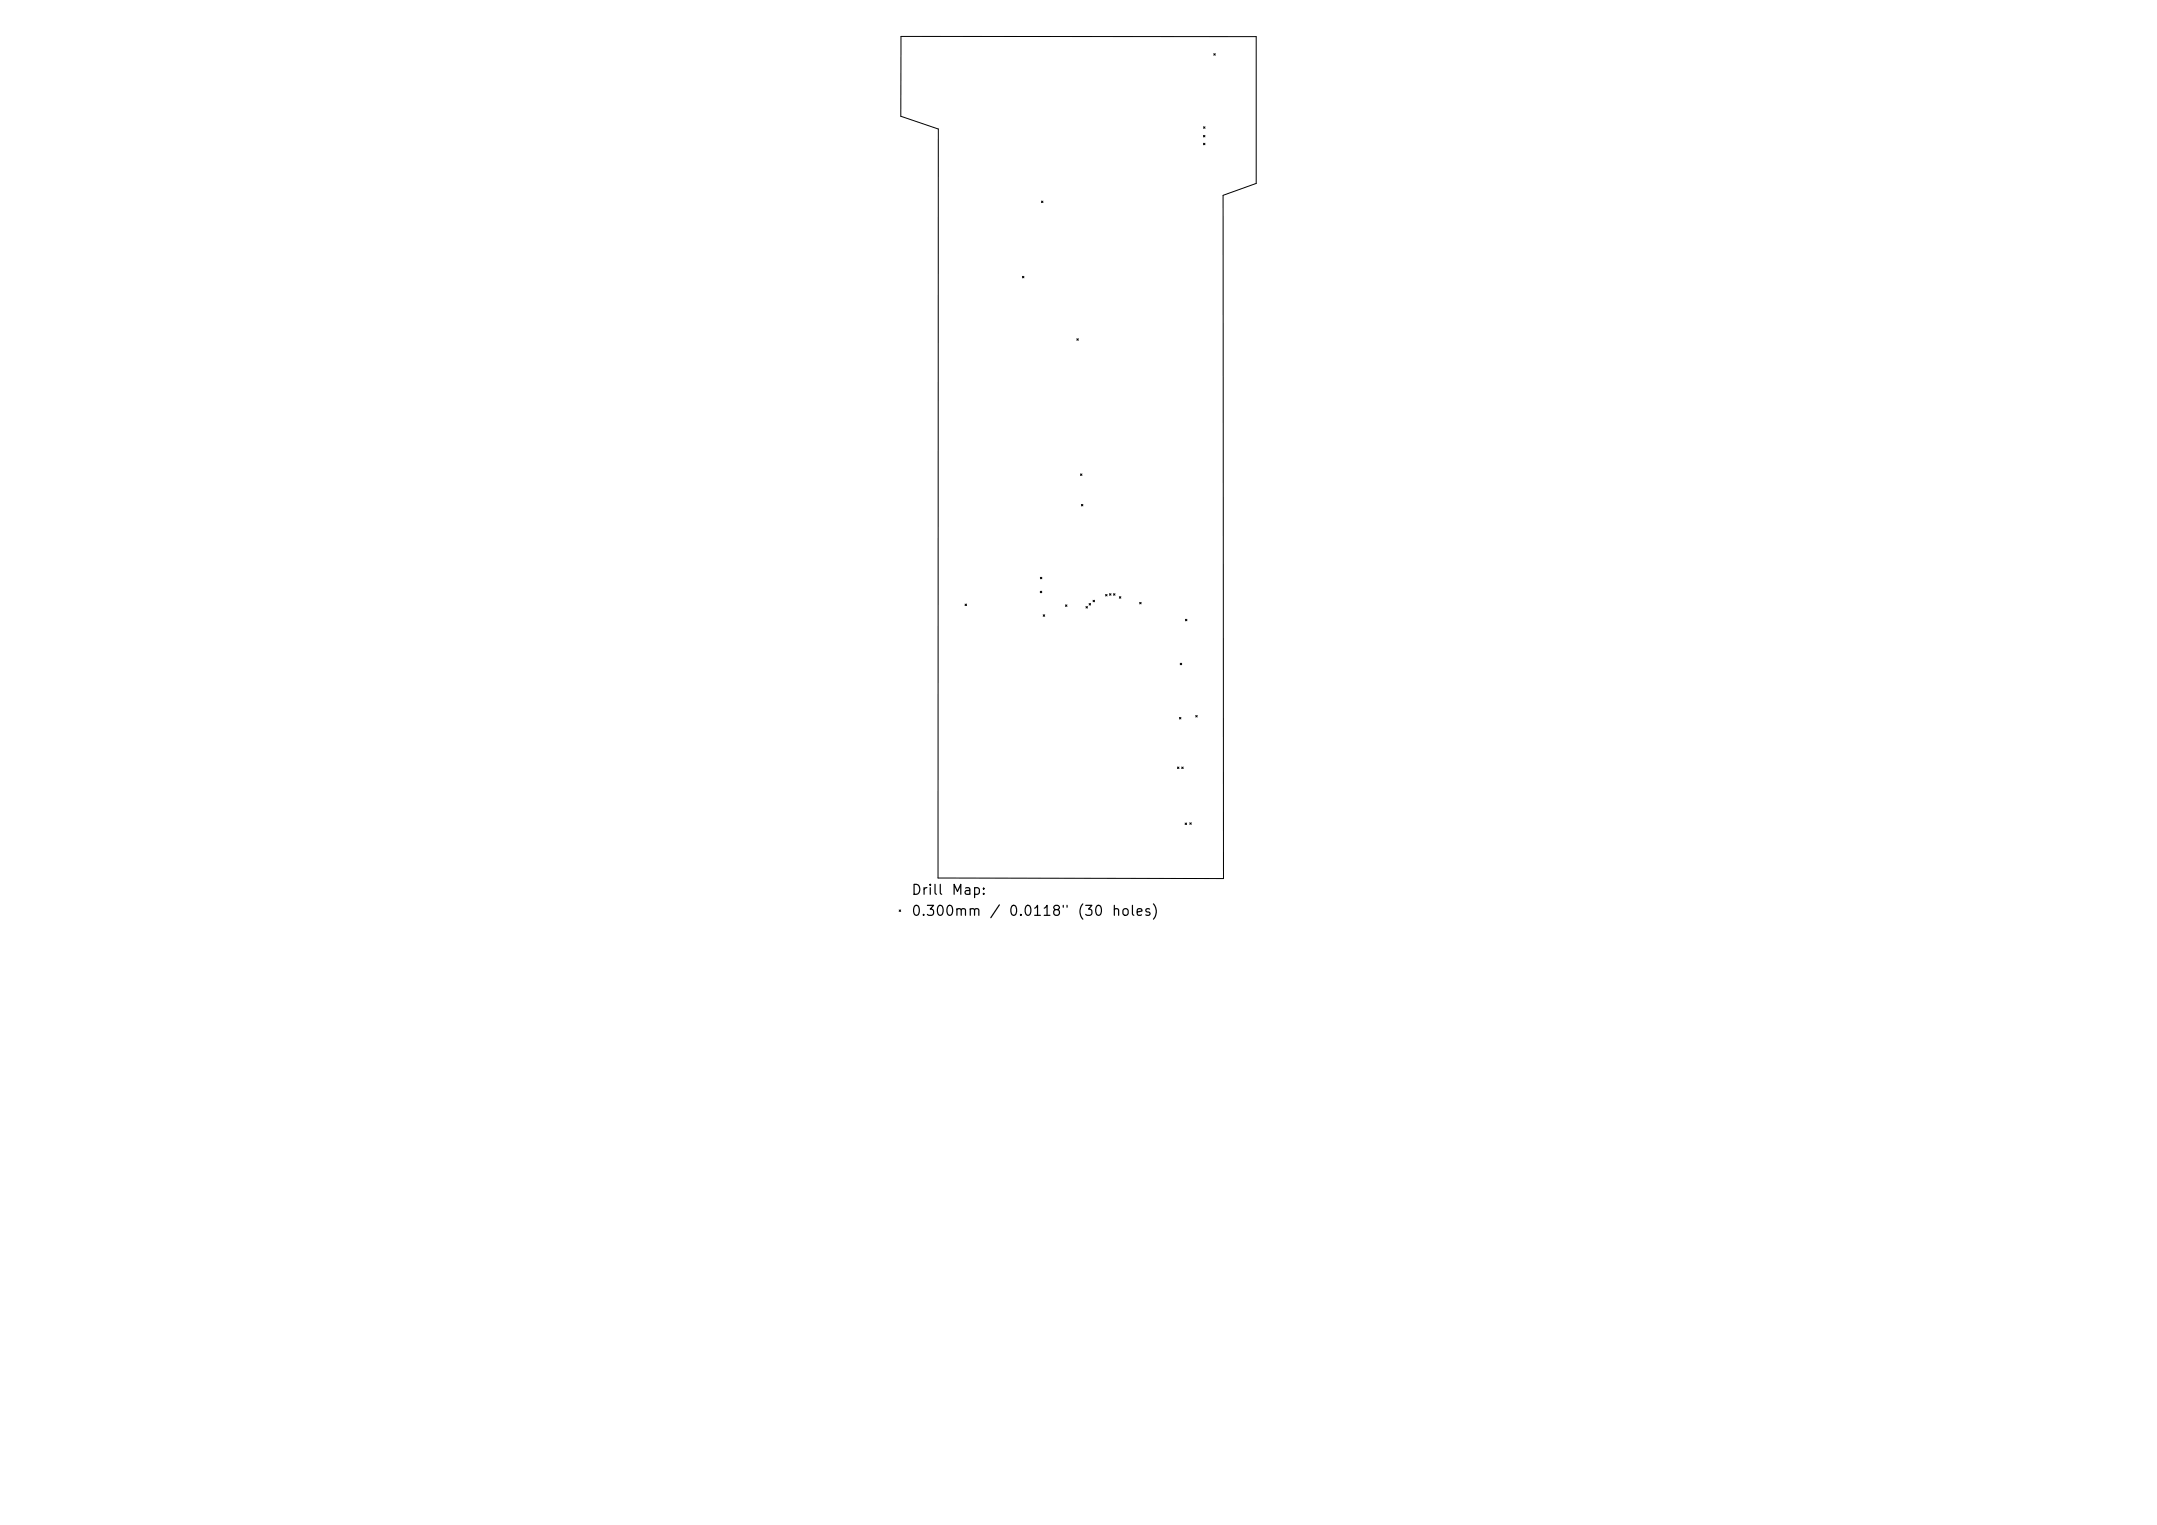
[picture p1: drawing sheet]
<svg xmlns="http://www.w3.org/2000/svg" width="297mm" height="210mm" viewBox="0 0 297 210" stroke-linecap="round" stroke-linejoin="round" font-family="sans-serif">
<defs><g id="words">
<g font-size="1.4">
<text x="125.4" y="123.6">Drill</text>
<text x="130.9" y="123.6">Map:</text>
<text x="125.4" y="126.5">0.300mm</text>
<text x="136.2" y="126.5">/</text>
<text x="138.8" y="126.5">0.0118&quot;</text>
<text x="148.2" y="126.5">(30</text>
<text x="153" y="126.5">holes)</text>
</g>
</g></defs>
<g fill="none" stroke="#000" stroke-width=".14">
<path d="M124.1 5h48.9v20.3l-4.6 1.6 .1 94.1-39.3-.1v-103.1l-5.2-1.8zM165.7 18.6l.2 .3M165.7 19.7l.2 .2M165.7 17.5l.2 .2M165.9 18.6l-.2 .3M165.9 19.7l-.2 .2M165.9 17.5l-.2 .2M167.1 7.4l.2 .2M167.3 7.4l-.2 .2M140.8 38.1l.2 .2M141 38.1l-.2 .2M143.4 27.7l.2 .2"/>
<path d="M143.6 27.7l-.2 .2M148.3 46.7l.2 .2M148.5 46.7l-.2 .2M143.2 79.5l.3 .2M143.5 79.5l-.3 .2M148.8 65.3l.2 .2M148.9 69.5l.2 .2M149 65.3l-.2 .2M149.1 69.5l-.2 .2M132.9 83.2l.2 .2M133.1 83.2l-.2 .2M143.2 81.4l.2 .2"/>
<path d="M143.4 81.4l-.2 .2M143.6 84.7l.2 .2M143.8 84.7l-.2 .2M146.7 83.3l.2 .2M146.9 83.3l-.2 .2M149.5 83.5l.2 .2M149.7 83.5l-.2 .2M150 83.1l.2 .2M150.2 83.1l-.2 .2M150.5 82.7l.2 .2M150.7 82.7l-.2 .2M152.2 81.9l.2 .2"/>
<path d="M152.4 81.9l-.2 .2M152.8 81.8l.2 .2M153 81.8l-.2 .2M153.3 81.8l.2 .2M153.5 81.8l-.2 .2M154.1 82.2l.2 .2M154.3 82.2l-.2 .2M156.9 83l.2 .2M157.1 83l-.2 .2M162.4 98.8l.2 .2M162.5 91.3l.2 .2M162.6 98.8l-.2 .2"/>
<path d="M162.7 91.3l-.2 .2M163.2 85.3l.2 .2M163.4 85.3l-.2 .2M164.6 98.5l.2 .2M164.8 98.5l-.2 .2M162.1 105.6l.2 .2M162.3 105.6l-.2 .2M162.7 105.6l.2 .2M162.9 105.6l-.2 .2M163.2 113.3l.2 .2M163.4 113.3l-.2 .2M163.8 113.3l.2 .2"/>
<path d="M164 113.3l-.2 .2M123.8 125.3l.2 .2M124 125.3l-.2 .2"/>
</g>
<use href="#words"/>
</svg>
